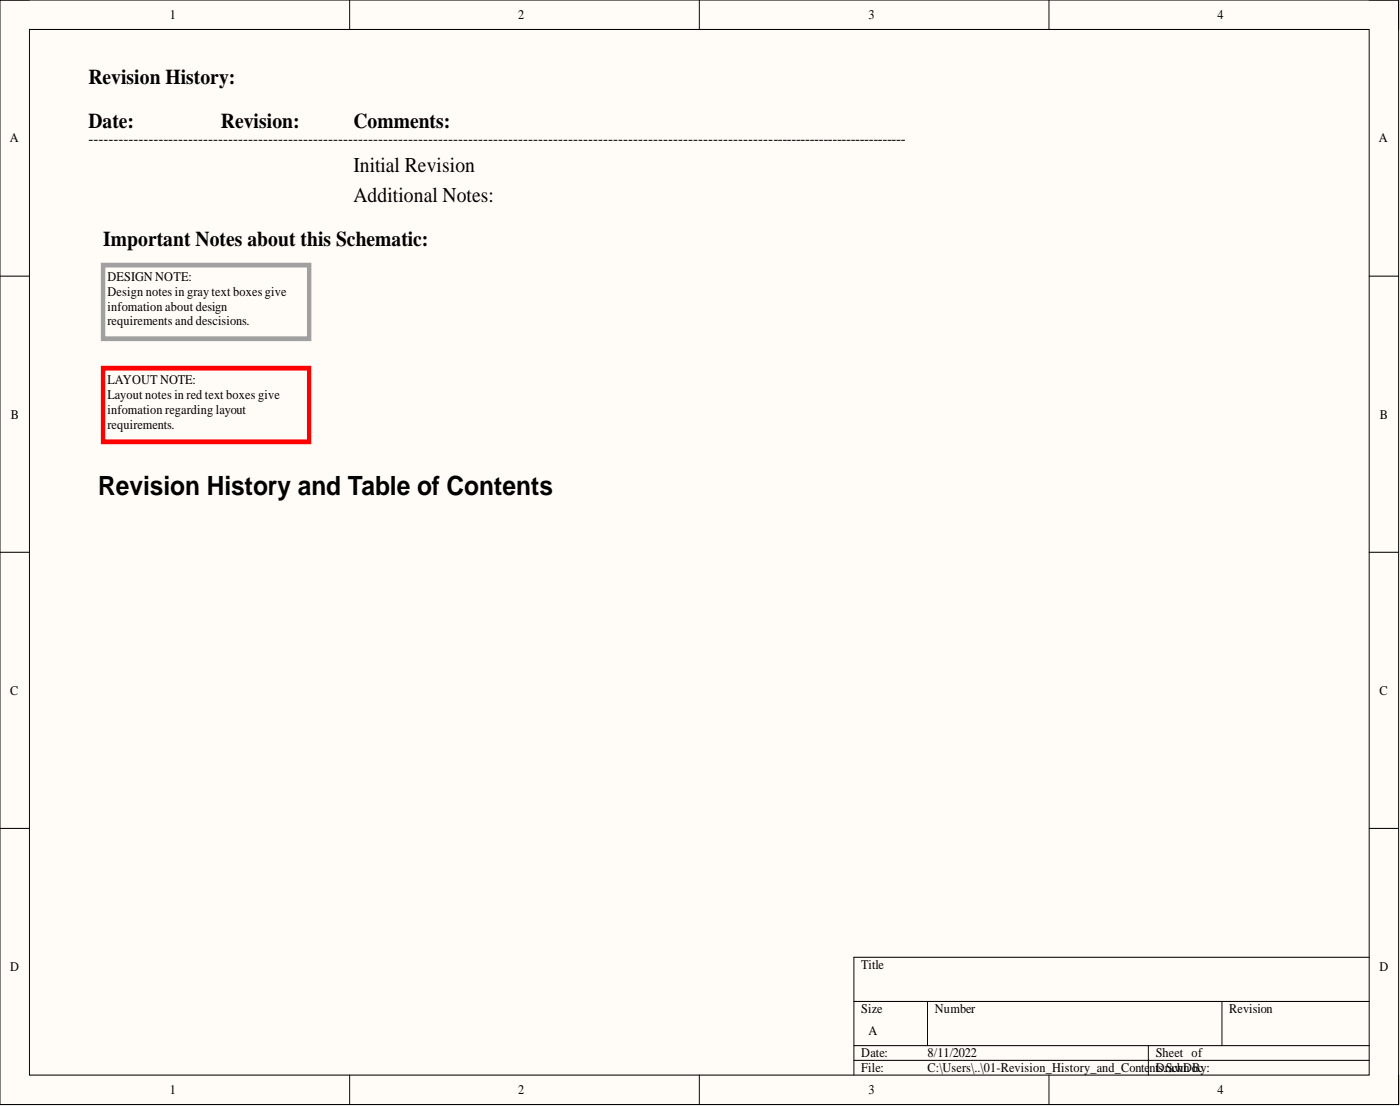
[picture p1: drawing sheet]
<svg xmlns="http://www.w3.org/2000/svg" width="241mm" height="190mm" viewBox="0 0 241 190" stroke-linecap="round" stroke-linejoin="round" font-family="sans-serif">
<defs><g id="words">
<text font-size="4.6" x="16.9" y="85.3">Revision History and Table of Contents</text>
<g font-size="3.6">
<text x="15.2" y="14.5">Revision History:</text>
<text x="15.2" y="22.1">Date:</text>
<text x="38.1" y="22.1">Revision:</text>
<text x="60.9" y="22.1">Comments:</text>
<text x="60.9" y="29.7">Initial Revision</text>
<text x="60.9" y="34.8">Additional Notes:</text>
<text x="17.8" y="42.4">Important Notes about this Schematic:</text>
</g>
<text font-size="2.8" x="15.2" y="24.8">----------------------------------------------------------------------------------------------------------------------------------------------------------------------</text>
<g font-size="2.3">
<text x="29.3" y="3.3">1</text>
<text x="89.3" y="3.3">2</text>
<text x="149.7" y="3.3">3</text>
<text x="209.9" y="3.3">4</text>
<text x="1.7" y="24.5">A</text>
<text x="237.7" y="24.5">A</text>
<text x="18.5" y="48.5">DESIGN NOTE:</text>
<text x="18.5" y="51">Design notes in gray text boxes give</text>
<text x="18.5" y="53.5">infomation about design</text>
<text x="18.5" y="56.1">requirements and descisions.</text>
<text x="18.5" y="66.2">LAYOUT NOTE:</text>
<text x="18.5" y="68.7">Layout notes in red text boxes give</text>
<text x="18.5" y="71.3">infomation regarding layout</text>
<text x="1.9" y="72.1">B</text>
<text x="18.5" y="73.8">requirements.</text>
<text x="237.8" y="72.1">B</text>
<text x="1.8" y="119.6">C</text>
<text x="237.8" y="119.6">C</text>
<text x="1.8" y="167.3">D</text>
<text x="148.4" y="166.9">Title</text>
<text x="237.8" y="167.3">D</text>
<text x="148.4" y="174.5">Size</text>
<text x="149.7" y="178.3">A</text>
<text x="161.1" y="174.5">Number</text>
<text x="211.9" y="174.5">Revision</text>
<text x="148.4" y="182.1">Date:</text>
<text x="148.4" y="184.7">File:</text>
<text x="159.9" y="182.1">8/11/2022</text>
<text x="159.9" y="184.7">C:\Users\..\01-Revision_History_and_Conte</text>
<text x="198.1" y="184.7">ntDrawn By:</text>
<text x="199.2" y="182.1">Sheet of</text>
<text x="199.7" y="184.7">s.SchDoc</text>
<text x="29.3" y="188.5">1</text>
<text x="89.3" y="188.5">2</text>
<text x="149.7" y="188.5">3</text>
<text x="209.9" y="188.5">4</text>
</g>
</g></defs>
<path d="M0 0h241.1v190.3h-241.1z" fill-rule="evenodd" fill="#fffcf8"/>
<path d="M0 0h241.1v190.3h-241.1z" fill="none" stroke="#000" stroke-width=".17"/>
<path d="M5.1 5.1h230.9v180.1h-230.9z" fill-rule="evenodd" fill="#fffcf8"/>
<g fill="none" stroke="#000" stroke-width=".17">
<path d="M0 0h5.1M5.1 5.1h230.9v180.1h-230.9zM60.3 0v5.1M120.5 0v5.1M180.8 0v5.1M236 0h5.1v5.1M0 47.6h5.1M236 47.6h5.1M0 95.1h5.1M236 95.1h5.1M0 142.7h5.1M236 142.7h5.1"/>
<path d="M147.2 172.5h88.8M159.9 172.5v7.6M210.6 172.5v7.6M236 164.9h-88.8v20.3M60.3 185.2v5.1M120.5 185.2v5.1M147.2 180.1h88.8M147.2 182.6h88.8M180.8 185.2v5.1M197.9 180.1v5.1M241.1 185.2v5.1"/>
</g>
<path d="M17.8 45.7h35.5v12.6h-35.5z" fill="none" stroke="#a0a0a0" stroke-width=".79"/>
<path d="M17.8 63.4h35.5v12.7h-35.5z" fill="none" stroke="#f00" stroke-width=".79"/>
<use href="#words"/>
</svg>
